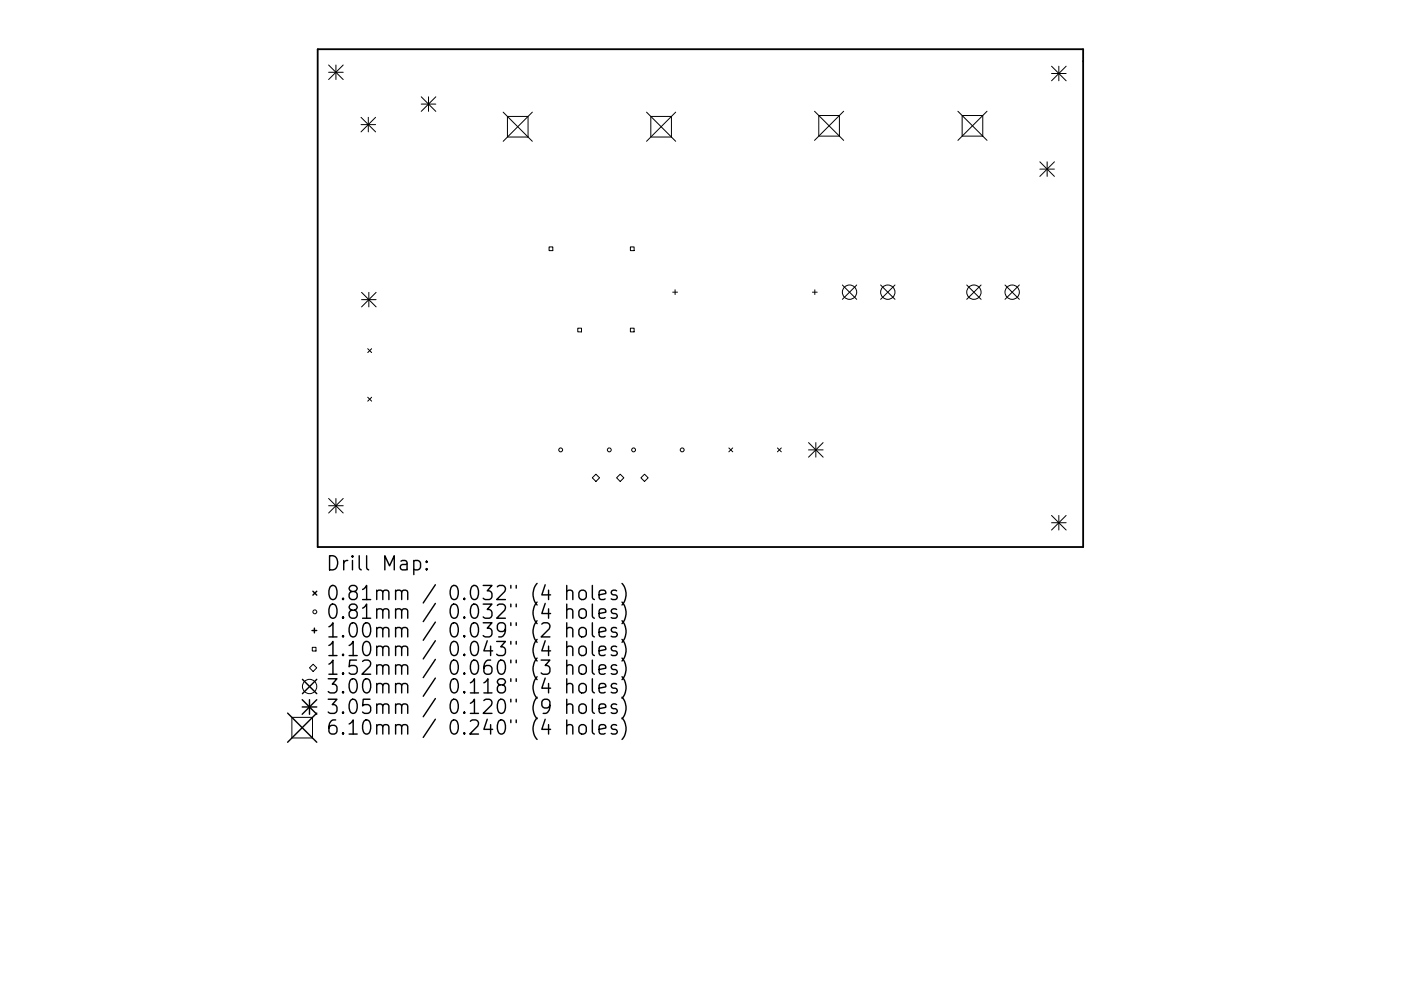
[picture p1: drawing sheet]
<svg xmlns="http://www.w3.org/2000/svg" width="297mm" height="210mm" viewBox="0 0 297 210" stroke-linecap="round" stroke-linejoin="round" font-family="sans-serif">
<defs><g id="words">
<g font-size="4.2">
<text x="69.2" y="121.1">Drill Map:</text>
<text x="69.2" y="127.4">0.81mm / 0.032&quot; (4 holes)</text>
<text x="69.2" y="131.3">0.81mm / 0.032&quot; (4 holes)</text>
<text x="69.2" y="135.3">1.00mm / 0.039&quot; (2 holes)</text>
<text x="69.2" y="139.2">1.10mm / 0.043&quot; (4 holes)</text>
<text x="69.2" y="143.2">1.52mm / 0.060&quot; (3 holes)</text>
<text x="69.2" y="147.2">3.00mm / 0.118&quot; (4 holes)</text>
<text x="69.2" y="151.5">3.05mm / 0.120&quot; (9 holes)</text>
<text x="69.2" y="155.9">6.10mm / 0.240&quot; (4 holes)</text>
</g>
</g></defs>
<path d="M67.4 10.4h162.2v105.7h-162.2z" fill="none" stroke="#000" stroke-width=".39"/>
<g fill="none" stroke="#000" stroke-width=".21">
<path d="M69.7 13.8l3.1 3.1M69.7 15.3h3.1M71.2 13.8v3.1M72.8 13.8l-3.1 3.1M222.9 14l3.1 3.1M222.9 15.6h3.1M224.5 14v3.1M226 14l-3.1 3.1M76.5 24.9l3.1 3.1M76.5 26.4h3.1M78.1 24.9v3.1M79.6 24.9l-3.1 3.1"/>
<path d="M89.3 20.5l3.1 3.1M89.3 22.1h3.1M90.9 20.5v3.1M92.4 20.5l-3.1 3.1M106.7 23.8l6.2 6.2M107.6 24.7h4.4v4.4h-4.4zM112.9 23.8l-6.2 6.2M137.1 23.8l6.2 6.2M138 24.7h4.4v4.4h-4.4zM143.3 23.8l-6.2 6.2M172.7 23.6l6.2 6.2M173.6 24.5h4.4v4.4h-4.4z"/>
<path d="M178.9 23.6l-6.2 6.2M203.1 23.6l6.2 6.2M204 24.5h4.4v4.4h-4.4zM209.3 23.6l-6.2 6.2M220.5 34.3l3.1 3.1M220.5 35.9h3.1M222 34.3v3.1M223.6 34.3l-3.1 3.1M116.4 52.4h.8v.8h-.8zM133.7 52.4h.7v.8h-.7zM76.7 62l3 3.1M76.7 63.6h3"/>
<path d="M78 74l.8 .8M78.2 62v3.1M78.8 74l-.8 .8M79.7 62l-3 3.1M122.5 69.6h.8v.8h-.8zM133.7 69.6h.7v.8h-.7zM142.6 62h1M143.1 61.5v1M172.2 62h1.1M172.8 61.5v1M178.6 60.5l3 3M181.6 60.5l-3 3"/>
<path d="M186.7 60.5l3.1 3M189.8 60.5l-3.1 3M205 60.5l3 3M208 60.5l-3 3M213.1 60.5l3 3M216.1 60.5l-3 3M78 84.3l.8 .8M78.8 84.3l-.8 .8M154.5 95l.9 .9M155.4 95l-.9 .9M164.8 95l.9 .9M165.7 95l-.9 .9"/>
<path d="M171.4 93.9l3.1 3.1M171.4 95.5h3.1M173 93.9v3.1M174.5 93.9l-3.1 3.1M69.7 105.8l3.1 3M69.7 107.3h3.1M71.2 105.8v3M72.8 105.8l-3.1 3M125.6 101.4l.7-.8 .8 .8-.8 .7zM130.7 101.4l.8-.8 .8 .8-.8 .7zM135.9 101.4l.8-.8 .7 .8-.7 .7zM222.9 109.4l3.1 3.1"/>
<path d="M222.9 110.9h3.1M224.5 109.4v3.1M226 109.4l-3.1 3.1M66.2 137.3h.8v.8h-.8zM61.9 152.2h4.4v4.4h-4.4zM66.4 140.9l.8 .8-.8 .8-.8-.8z"/>
<circle cx="180.1" cy="62" r="1.52"/>
<circle cx="188.2" cy="62" r="1.52"/>
<circle cx="206.5" cy="62" r="1.52"/>
<circle cx="214.6" cy="62" r="1.52"/>
<circle cx="118.9" cy="95.5" r=".41"/>
<circle cx="129.2" cy="95.5" r=".41"/>
<circle cx="134.3" cy="95.5" r=".41"/>
<circle cx="144.6" cy="95.5" r=".41"/>
<circle cx="66.8" cy="129.8" r=".41"/>
<circle cx="65.6" cy="145.7" r="1.52"/>
</g>
<g fill="none" stroke="#000" stroke-width=".3">
<path d="M87.7 119.1l.9-.2 .6 .6v.8l-.3 .5-.3 .1-.9-.1M90.4 119.1l.2 .1-.2 .1-.1-.1 .1-.1v.2M66.1 133.8h1.1M66.3 125.4l.9 .9M66.7 133.3v1M67.2 125.4l-.9 .9M90.4 120.6l.2 .2-.2 .1-.1-.1 .1-.2v.3M120.2 125.5a.74 .74 0 0 1 1.2 .1v1.6M120.2 129.5a.75 .75 0 0 1 1.2 .1v1.6M120.2 133.4a.74 .74 0 0 1 1.2 .2v1.5M120.2 137.4a.75 .75 0 0 1 1.2 .1v1.6M120.2 124.2v3"/>
<path d="M120.2 128.2v3M120.2 132.1v3M120.2 136.1v3M122.9 125.5a.81 .81 0 0 1 .8-.3 .81 .81 0 0 1 .6 .6v.8a.81 .81 0 0 1-.8 .6 .81 .81 0 0 1-.8-.6v-.8zM122.9 133.4a.81 .81 0 0 1 .8-.3 .81 .81 0 0 1 .6 .6v.9a.81 .81 0 0 1-.8 .6 .81 .81 0 0 1-.8-.6v-.9zM123 129.3a.81 .81 0 0 1 1.3 .4v.9a.81 .81 0 0 1-.8 .6 .81 .81 0 0 1-.8-.6v-.9zM123 137.2a.81 .81 0 0 1 1.3 .5v.8a.81 .81 0 0 1-.8 .6 .81 .81 0 0 1-.8-.6v-.8zM125.6 124.2v2.6l.4 .4M125.6 128.2v2.5l.4 .5M125.6 132.1v2.6l.4 .4M125.6 136.1v2.6l.4 .4M127 126.2l1.4-.3-.1-.5-.9-.2-.4 .4v1.2l.2 .3 .2 .1 .9-.1"/>
<path d="M127 130.2l1.4-.3-.1-.6-.9-.1-.4 .4v1.1l.2 .3 .2 .2 .9-.2M127 134.1l1.4-.3-.1-.5-.9-.2-.4 .5v1.1l.2 .3 .2 .1 .9-.1M127 138.1l1.4-.3-.1-.6-.9-.1-.4 .4v1.2l.2 .2 .2 .2 .9-.2M130.7 125.4l-.7-.2-.4 .4 .1 .5 1 .3 .2 .2-.2 .5-.3 .1-.8-.1M130.7 129.3l-.7-.1-.4 .4 .1 .4 1 .3 .2 .3-.2 .4-.3 .2-.8-.2M130.7 133.3l-.7-.2-.4 .5 .1 .4 1 .3 .2 .3-.2 .4-.3 .1-.8-.1M130.7 137.2l-.7-.1-.4 .4 .1 .4 1 .3 .2 .3-.2 .4-.3 .2-.8-.2M131.9 123.8a3.4 3.4 0 0 1 0 4.6M131.9 127.7a3.4 3.4 0 0 1 0 4.6M131.9 131.7a3.4 3.4 0 0 1 0 4.6M131.9 135.7a3.4 3.4 0 0 1 0 4.5M131.9 139.6a3.4 3.4 0 0 1 0 4.6"/>
<path d="M61 151.3l6.2 6.2M64.1 148.4l3.1 3.1M64.1 150h3.1M64.1 144.1l3.1 3.1M65.6 148.4v3.1M67.2 144.1l-3.1 3.1M67.2 148.4l-3.1 3.1M67.2 151.3l-6.2 6.2M120.2 141.3a.74 .74 0 0 1 1.2 .2v1.5M120.2 145.3a.75 .75 0 0 1 1.2 .1v1.6M120.2 149.6a.75 .75 0 0 1 1.2 .2v1.6M120.2 154a.75 .75 0 0 1 1.2 .2v1.5"/>
<path d="M120.2 140v3M120.2 144v3M120.2 148.4v3M120.2 152.7v3M122.9 141.3a.81 .81 0 0 1 .8-.3 .81 .81 0 0 1 .6 .6v.9a.81 .81 0 0 1-.8 .6 .81 .81 0 0 1-.8-.6v-.9zM122.9 154a.81 .81 0 0 1 .8-.3 .81 .81 0 0 1 .6 .6v.9a.81 .81 0 0 1-.8 .6 .81 .81 0 0 1-.8-.6v-.9zM123 145.2a.81 .81 0 0 1 1.3 .4v.8a.81 .81 0 0 1-.8 .6 .81 .81 0 0 1-.8-.6v-.8zM123 149.5a.81 .81 0 0 1 1.3 .4v.9a.81 .81 0 0 1-.8 .6 .81 .81 0 0 1-.8-.6v-.9zM125.6 140v2.6l.4 .4M125.6 144v2.6l.4 .4M125.6 148.4v2.5l.4 .5M125.6 152.7v2.6l.4 .4"/>
<path d="M127 142l1.4-.2-.1-.6-.9-.2-.4 .5v1.1l.2 .3 .2 .1 .9-.1M127 146l1.4-.3-.1-.5-.9-.2-.4 .4v1.2l.2 .3 .2 .1 .9-.1M127 150.4l1.4-.3-.1-.6-.9-.1-.4 .4v1.1l.2 .3 .2 .2 .9-.2M127 154.7l1.4-.2-.1-.6-.9-.2-.4 .5v1.1l.2 .3 .2 .1 .9-.1M130.7 141.2l-.7-.2-.4 .5 .1 .4 1 .3 .2 .3-.2 .4-.3 .1-.8-.1M130.7 145.2l-.7-.2-.4 .4 .1 .5 1 .3 .2 .2-.2 .5-.3 .1-.8-.1M130.7 149.5l-.7-.1-.4 .4 .1 .4 1 .3 .2 .3-.2 .4-.3 .2-.8-.2M130.7 153.9l-.7-.2-.4 .5 .1 .4 1 .3 .2 .3-.2 .4-.3 .1-.8-.1M131.9 143.6a3.4 3.4 0 0 1 0 4.6M131.9 147.9a3.4 3.4 0 0 1 0 4.6M131.9 152.3a3.4 3.4 0 0 1 0 4.6"/>
</g>
<use href="#words"/>
</svg>
